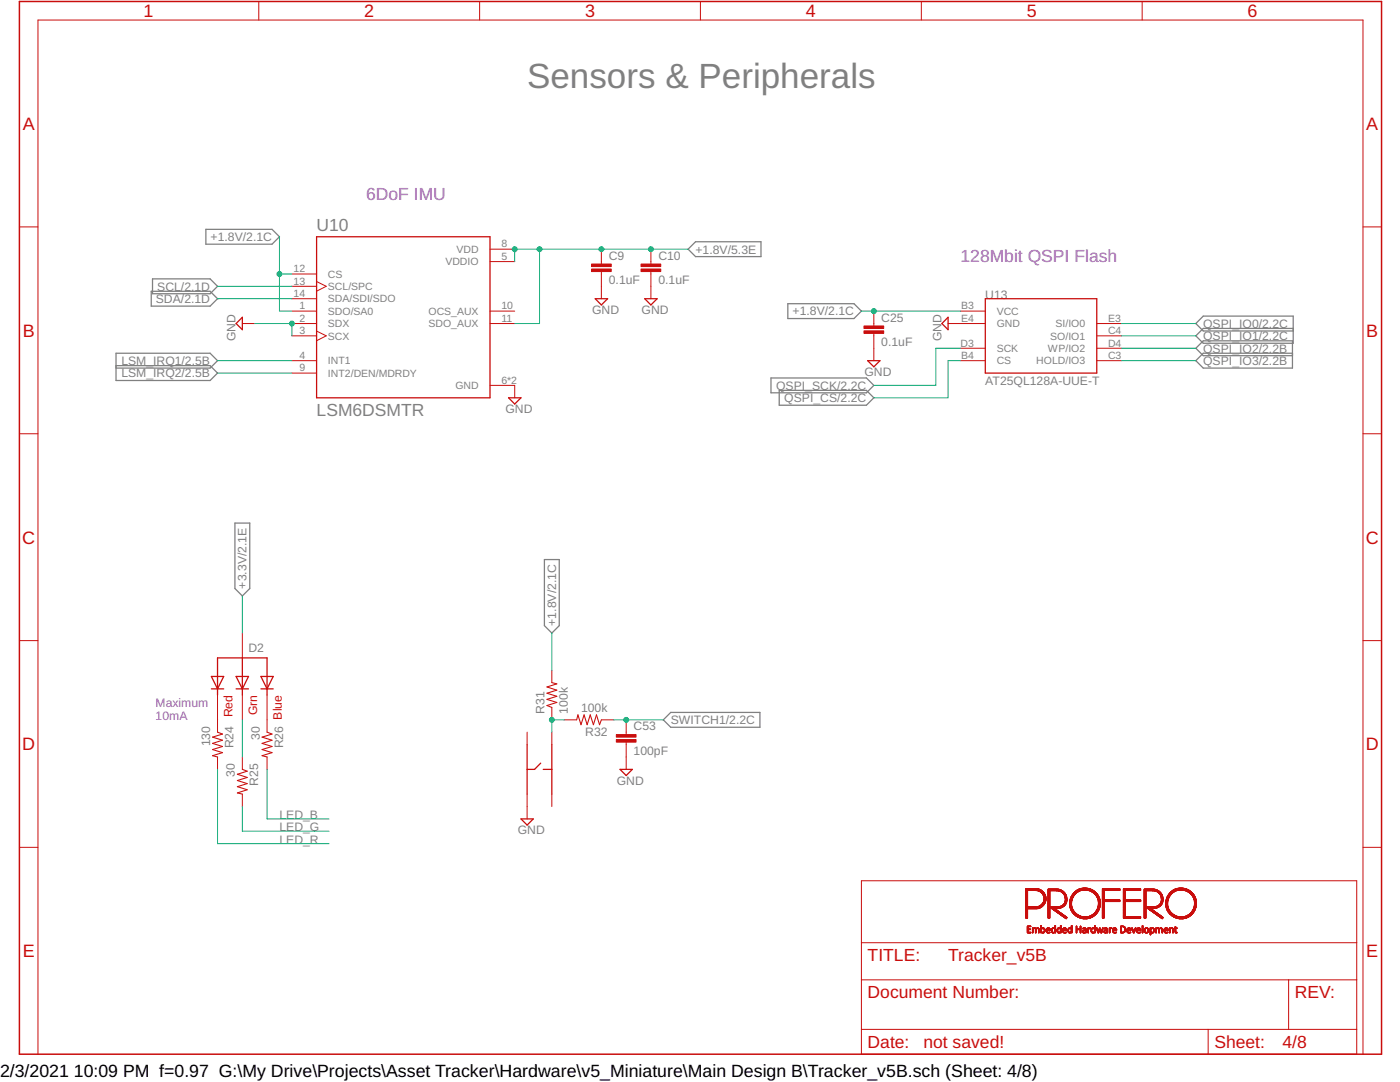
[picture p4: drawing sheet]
<svg xmlns="http://www.w3.org/2000/svg" width="279mm" height="216mm" viewBox="0 0 279 216" stroke-linecap="round" stroke-linejoin="round" font-family="sans-serif">
<defs><g id="words">
<text font-size="7" fill="#808080" x="105.2" y="17.6">Sensors &amp; Peripherals</text>
<g font-size="3.6" fill="#c90d0c">
<text x="28.6" y="3.4">1</text>
<text x="72.7" y="3.4">2</text>
<text x="116.8" y="3.4">3</text>
<text x="160.8" y="3.4">4</text>
<text x="204.9" y="3.4">5</text>
<text x="249" y="3.4">6</text>
<text x="4.5" y="25.9">A</text>
<text x="272.7" y="25.9">A</text>
<text x="4.5" y="67.2">B</text>
<text x="272.7" y="67.2">B</text>
<text x="4.4" y="108.5">C</text>
<text x="272.6" y="108.5">C</text>
<text x="4.4" y="149.7">D</text>
<text x="272.6" y="149.7">D</text>
<text x="4.5" y="191">E</text>
<text x="272.7" y="191">E</text>
</g>
<g font-size="3.5" fill="#8252c2">
<text x="73.1" y="39.8">6DoF IMU</text>
<text x="191.7" y="52.2">128Mbit QSPI Flash</text>
</g>
<g font-size="3.5" fill="#808080">
<text x="63.2" y="46">U10</text>
<text x="63.2" y="83.1">LSM6DSMTR</text>
</g>
<g font-size="3.5" fill="#c90d0c">
<text x="173.2" y="191.8">TITLE:</text>
<text x="189.2" y="191.8">Tracker_v5B</text>
<text x="173.2" y="199.2">Document Number:</text>
<text x="258.4" y="199.2">REV:</text>
<text x="173.2" y="209.1">Date:</text>
<text x="184.3" y="209.1">not saved!</text>
<text x="242.4" y="209.1">Sheet:</text>
<text x="255.9" y="209.1">4/8</text>
</g>
<g font-size="3.5">
<text x="0" y="214.9">2/3/2021</text>
<text x="14.7" y="214.9">10:09 PM f=0.97 G:\My Drive\Projects\Asset Tracker\Hardware\v5_Miniature\Main Design B\Tracker_v5B.sch (Sheet: 4/8)</text>
</g>
<g font-size="2.4" fill="#808080">
<text x="42" y="48.1">+1.8V/2.1C</text>
<text x="121.5" y="51.8">C9</text>
<text x="131.4" y="51.8">C10</text>
<text x="138.8" y="50.6">+1.8V/5.3E</text>
<text x="31.4" y="58">SCL/2.1D</text>
<text x="121.5" y="56.8">0.1uF</text>
<text x="131.4" y="56.8">0.1uF</text>
<text x="196.6" y="59.6">U13</text>
<text x="31.1" y="60.5">SDA/2.1D</text>
<text x="118.2" y="62.7">GND</text>
<text x="128.1" y="62.7">GND</text>
<text x="158.2" y="63">+1.8V/2.1C</text>
<text x="175.9" y="64.2">C25</text>
<text x="240.1" y="65.4">QSPI_IO0/2.2C</text>
<text x="47" y="68.1" transform="rotate(-90 47 68.1)">GND</text>
<text x="175.9" y="69.1">0.1uF</text>
<text x="187.9" y="68.1" transform="rotate(-90 187.9 68.1)">GND</text>
<text x="240.1" y="67.9">QSPI_IO1/2.2C</text>
<text x="240.1" y="70.4">QSPI_IO2/2.2B</text>
<text x="24.2" y="72.8">LSM_IRQ1/2.5B</text>
<text x="24.2" y="75.3">LSM_IRQ2/2.5B</text>
<text x="154.9" y="77.8">QSPI_SCK/2.2C</text>
<text x="172.5" y="75.1">GND</text>
<text x="196.6" y="76.9">AT25QL128A-UUE-T</text>
<text x="240.1" y="72.8">QSPI_IO3/2.2B</text>
<text x="100.9" y="82.5">GND</text>
<text x="156.5" y="80.2">QSPI_CS/2.2C</text>
<text x="49.2" y="117.4" transform="rotate(-90 49.2 117.4)">+3.3V/2.1E</text>
<text x="111" y="124.8" transform="rotate(-90 111 124.8)">+1.8V/2.1C</text>
<text x="49.6" y="130">D2</text>
<text x="108.7" y="142.4" transform="rotate(-90 108.7 142.4)">R31</text>
<text x="113.4" y="142.4" transform="rotate(-90 113.4 142.4)">100k</text>
<text x="116" y="142.2">100k</text>
<text x="41.9" y="148.9" transform="rotate(-90 41.9 148.9)">130</text>
<text x="46.6" y="149.3" transform="rotate(-90 46.6 149.3)">R24</text>
<text x="51.8" y="147.6" transform="rotate(-90 51.8 147.6)">30</text>
<text x="56.5" y="149.3" transform="rotate(-90 56.5 149.3)">R26 Blue</text>
<text x="116.8" y="146.8">R32</text>
<text x="126.4" y="145.7">C53</text>
<text x="133.9" y="144.5">SWITCH1/2.2C</text>
<text x="46.9" y="155" transform="rotate(-90 46.9 155)">30</text>
<text x="126.4" y="150.7">100pF</text>
<text x="51.6" y="156.7" transform="rotate(-90 51.6 156.7)">R25</text>
<text x="123.1" y="156.6">GND</text>
<text x="55.8" y="165.9">LED_G</text>
<text x="55.8" y="163.4">LED_B</text>
<text x="103.3" y="166.5">GND</text>
<text x="55.8" y="168.3">LED_R</text>
</g>
<g font-size="2.4" fill="#8252c2">
<text x="31.1" y="141">Maximum</text>
<text x="31.1" y="143.6">10mA</text>
</g>
<g font-size="2.4" fill="#c90d0c">
<text x="46.4" y="143.2" transform="rotate(-90 46.4 143.2)">Red</text>
<text x="51.3" y="142.7" transform="rotate(-90 51.3 142.7)">Grn</text>
</g>
<g font-size="2.1" fill="#808080">
<text x="88.9" y="52.9">VDDIO</text>
<text x="91.1" y="50.5">VDD</text>
<text x="100.1" y="49.4">8</text>
<text x="100.1" y="51.8">5</text>
<text x="58.6" y="56.8">13</text>
<text x="58.6" y="59.3">14</text>
<text x="58.6" y="54.3">12</text>
<text x="65.5" y="57.9">SCL/SPC</text>
<text x="65.5" y="55.4">CS</text>
<text x="59.7" y="64.2">2</text>
<text x="59.7" y="61.7">1</text>
<text x="65.5" y="65.3">SDX</text>
<text x="65.5" y="62.8">SDO/SA0</text>
<text x="65.5" y="60.4">SDA/SDI/SDO</text>
<text x="85.5" y="62.8">OCS_AUX</text>
<text x="85.5" y="65.3">SDO_AUX</text>
<text x="100.1" y="61.7">10</text>
<text x="100.1" y="64.2">11</text>
<text x="191.8" y="61.7">B3</text>
<text x="191.8" y="64.2">E4</text>
<text x="198.9" y="62.8">VCC</text>
<text x="198.9" y="65.3">GND</text>
<text x="210.6" y="65.3">SI/IO0</text>
<text x="221.1" y="64.2">E3</text>
<text x="59.7" y="66.7">3</text>
<text x="59.7" y="71.6">4</text>
<text x="65.5" y="67.8">SCX</text>
<text x="191.7" y="69.1">D3</text>
<text x="191.8" y="71.6">B4</text>
<text x="198.9" y="70.2">SCK</text>
<text x="209.1" y="70.2">WP/IO2</text>
<text x="209.6" y="67.8">SO/IO1</text>
<text x="221.1" y="71.6">C3</text>
<text x="221.1" y="69.1">D4</text>
<text x="221.1" y="66.7">C4</text>
<text x="59.7" y="74.1">9</text>
<text x="65.5" y="72.7">INT1</text>
<text x="65.5" y="75.2">INT2/DEN/MDRDY</text>
<text x="90.9" y="77.6">GND</text>
<text x="100.1" y="76.6">6*2</text>
<text x="198.9" y="72.7">CS</text>
<text x="206.8" y="72.7">HOLD/IO3</text>
</g>
</g></defs>
<g fill="none" stroke="#808080" stroke-width=".25">
<path d="M30.2 58.1h11.7l1.5 1.5-1.5 1.5h-11.7zM30.4 55.6h11.5l1.5 1.5-1.5 1.5h-11.5zM41.1 45.8h13.2l1.5 1.4-1.5 1.5h-13.2zM137.3 49.7l1.5-1.5h13.1v3h-13.1zM23.2 73h18.7l1.5 1.4-1.5 1.5h-18.7v-5.4h18.7l1.5 1.5-1.5 1.4h-18.7M153.9 75.4h19l1.5 1.5-1.5 1.5h-19zM155.5 77.9h17.4l1.5 1.5-1.5 1.5h-17.4zM157.2 60.6h13.2l1.5 1.5-1.5 1.5h-13.2zM257.9 70.5h-17.8l-1.4 1.5 1.4 1.4h17.8v-5.4h-17.8l-1.4 1.5 1.4 1.5h17.8M258.1 65.5h-18l-1.4 1.5 1.4 1.5h18v-5.4h-18l-1.4 1.5 1.4 1.4h18M46.9 104.4h2.9v13l-1.4 1.5-1.5-1.5zM108.6 111.7h3v13.1l-1.5 1.5-1.5-1.5z"/>
<path d="M133.9 142.2h17.8v2.9h-17.8l-1.5-1.5z"/>
</g>
<path d="M3.9 .3h271.8v210.1h-271.8z" fill="none" stroke="#c90d0c" stroke-width=".3"/>
<g fill="none" stroke="#c90d0c" stroke-width=".2">
<path d="M51.6 .3v3.7M95.7 .3v3.7M139.8 .3v3.7M183.9 .3v3.7M227.9 .3v3.7M3.9 45.3h3.7M58.3 57.1h4.9M58.3 59.6h4.9M58.3 54.7h4.9M63.2 56.2l1.9 .9-1.9 1M97.8 49.7h4.9M97.8 52.2h4.9"/>
<path d="M120 49.7v3M120 54.2v5.4M129.9 49.7v3M129.9 54.2v5.4M272 45.3h3.7M48.4 64.6h2.4M58.3 64.6h4.9M58.3 67h4.9M58.3 62.1h4.9M58.3 72h4.9M58.3 74.4h4.9M63.2 66.1l1.9 .9-1.9 1"/>
<path d="M97.8 64.6h4.9M97.8 62.1h4.9M97.8 76.9h4.9v2.5M174.4 62.1v2.9M174.4 66.5v5.5M189.2 64.6h7.4M191.7 62.1h4.9M191.7 72h4.9M191.7 69.5h4.9M218.9 64.6h4.9M218.9 67h4.9M218.9 72h4.9"/>
<path d="M218.9 69.5h4.9M3.9 86.6h3.7M272 86.6h3.7M3.9 127.8h3.7M43.4 138.7v7.4M48.4 126.3v5M48.4 138.7v4.9M53.3 138.7v7.4M110.1 133.8v2.4M272 127.8h3.7M43.4 151v2.5M48.4 151v2.5"/>
<path d="M48.4 158.5v2.4M53.3 151v2.5M105.2 146.1v2.5M105.2 158.5v4.9M110.1 141.2v2.4M110.1 146.1v2.5M110.1 158.5v2.4M112.6 143.6h2.5M120 143.6h2.5M125 143.6v3M125 148.1v5.4M3.9 169.1h3.7"/>
<path d="M171.9 175.7h98.9v34.7h-98.9zM272 169.1h3.7M171.9 195.5h98.9M171.9 188.1h98.9M257.2 195.5v9.9M7.6 210.4v-206.4h264.4v206.4M171.9 205.4h98.9M241.1 205.4v5"/>
</g>
<g fill="#c90d0c" stroke="#c90d0c" stroke-width=".2">
<path d="M229.5 186.4l.2 .1z"/>
<path d="M229.5 186.3l.2 .1z"/>
<path d="M229.5 186.2l.2 .1z"/>
<path d="M205.1 186.1l.6 .1z"/>
<path d="M206 186.1l.2 .1z"/>
<path d="M206.6 186.1l.2 .1z"/>
<path d="M207.3 186.1l.1 .1z"/>
<path d="M207.7 186.1l.1 .1z"/>
<path d="M208 186.1l.3 .1z"/>
<path d="M209 186.1l.4 .1z"/>
<path d="M210 186.1l.4 .1z"/>
<path d="M210.5 186.1l.2 .1z"/>
<path d="M211.2 186.1l.2 .1z"/>
<path d="M212.3 186.1l.4 .1z"/>
<path d="M213.4 186.1l.2 .1z"/>
<path d="M214.8 186.1l.1 .1z"/>
<path d="M215.6 186.1l.1 .1z"/>
<path d="M216.2 186.1l.3 .1z"/>
<path d="M217.1 186.1l.1 .1z"/>
<path d="M217.9 186.1l.4 .1z"/>
<path d="M218.4 186.1l.2 .1z"/>
<path d="M219.1 186.1l.2 .1z"/>
<path d="M219.7 186.1l.2 .1z"/>
<path d="M220.5 186.1l.2 .1z"/>
<path d="M220.9 186.1l.1 .1z"/>
<path d="M222.3 186.1l.4 .1z"/>
<path d="M223.7 186.1l.3 .1z"/>
<path d="M225.1 186.1l.4 .1z"/>
<path d="M226.2 186.1l.2 .1z"/>
<path d="M227.1 186.1l.4 .1z"/>
<path d="M228 186.1l.1 .1z"/>
<path d="M228.6 186.1l.4 .1z"/>
<path d="M229.5 186.1l.2 .1z"/>
<path d="M229.8 186.1l.3 .1z"/>
<path d="M230.7 186.1l.1 .1z"/>
<path d="M231.2 186.1l.2 .1z"/>
<path d="M231.9 186.1l.1 .1z"/>
<path d="M232.6 186.1l.4 .1z"/>
<path d="M233.4 186.1l.1 .1z"/>
<path d="M234.7 186.1l.2 .1z"/>
<path d="M205 186l.2 .1z"/>
<path d="M206 186l.2 .1z"/>
<path d="M206.6 186l.2 .1z"/>
<path d="M207.3 186l.1 .1z"/>
<path d="M207.7 186l.1 .1z"/>
<path d="M207.9 186l.1 .1z"/>
<path d="M208.3 186l.1 .1z"/>
<path d="M208.9 186l.2 .1z"/>
<path d="M209.4 186l.2 .1z"/>
<path d="M210 186l.1 .1z"/>
<path d="M210.3 186l.2 .1z"/>
<path d="M210.5 186l.2 .1z"/>
<path d="M211 186l.2 .1z"/>
<path d="M211.5 186l.1 .1z"/>
<path d="M212.2 186l.1 .1z"/>
<path d="M212.7 186l.1 .1z"/>
<path d="M213.2 186l.2 .1z"/>
<path d="M213.7 186l.1 .1z"/>
<path d="M214.8 186l.1 .1z"/>
<path d="M215.6 186l.1 .1z"/>
<path d="M216.1 186l.1 .1z"/>
<path d="M216.5 186l.2 .1z"/>
<path d="M217.1 186l.1 .1z"/>
<path d="M217.8 186l.2 .1z"/>
<path d="M218.2 186l.2 .1z"/>
<path d="M218.4 186l.2 .1z"/>
<path d="M219.1 186l.2 .1z"/>
<path d="M219.7 186l.2 .1z"/>
<path d="M220.4 186l.1 .1z"/>
<path d="M220.8 186l.2 .1z"/>
<path d="M221.4 186l.1 .1z"/>
<path d="M222.1 186l.2 .1z"/>
<path d="M222.7 186l.1 .1z"/>
<path d="M223.6 186l.2 .1z"/>
<path d="M224.1 186l.3 .1z"/>
<path d="M225 186l.2 .1z"/>
<path d="M225.5 186l.2 .1z"/>
<path d="M226.2 186l.2 .1z"/>
<path d="M226.9 186l.3 .1z"/>
<path d="M227.5 186l.1 .1z"/>
<path d="M228 186l.1 .1z"/>
<path d="M228.5 186l.1 .1z"/>
<path d="M229 186l.2 .1z"/>
<path d="M229.5 186l.2 .1z"/>
<path d="M229.7 186l.1 .1z"/>
<path d="M230.1 186l.1 .1z"/>
<path d="M230.7 186l.1 .1z"/>
<path d="M231.2 186l.2 .1z"/>
<path d="M231.9 186l.1 .1z"/>
<path d="M232.4 186l.2 .1z"/>
<path d="M232.9 186l.2 .1z"/>
<path d="M233.4 186l.1 .1z"/>
<path d="M234 186l.2 .1z"/>
<path d="M234.5 186l.2 .1z"/>
<path d="M205 185.9h.2z"/>
<path d="M206 185.9h.2z"/>
<path d="M206.6 185.9h.2z"/>
<path d="M207.3 185.9h.1z"/>
<path d="M207.7 185.9h.2z"/>
<path d="M208.4 185.9h.1z"/>
<path d="M208.8 185.9h.2z"/>
<path d="M209.9 185.9h.1z"/>
<path d="M210.5 185.9h.2z"/>
<path d="M211 185.9h.1z"/>
<path d="M211.6 185.9h.2z"/>
<path d="M212.1 185.9h.1z"/>
<path d="M213.1 185.9h.2z"/>
<path d="M213.7 185.9h.3z"/>
<path d="M214.8 185.9h.1z"/>
<path d="M215.6 185.9h.1z"/>
<path d="M216 185.9h.2z"/>
<path d="M216.6 185.9h.1z"/>
<path d="M217.1 185.9h.1z"/>
<path d="M217.8 185.9h.1z"/>
<path d="M218.4 185.9h.2z"/>
<path d="M219 185.9h.2z"/>
<path d="M219.6 185.9h.2z"/>
<path d="M220.3 185.9h.2z"/>
<path d="M220.9 185.9h.1z"/>
<path d="M221.4 185.9h.1z"/>
<path d="M222.1 185.9h.1z"/>
<path d="M223.6 185.9h.2z"/>
<path d="M224.3 185.9h.2z"/>
<path d="M224.9 185.9h.2z"/>
<path d="M226.1 185.9h.2z"/>
<path d="M226.3 185.9h.1z"/>
<path d="M226.9 185.9h.1z"/>
<path d="M228 185.9h.1z"/>
<path d="M228.4 185.9h.2z"/>
<path d="M229.1 185.9h.1z"/>
<path d="M229.5 185.9h.2z"/>
<path d="M230.1 185.9h.2z"/>
<path d="M230.7 185.9h.1z"/>
<path d="M231.2 185.9h.2z"/>
<path d="M231.9 185.9h.1z"/>
<path d="M232.3 185.9h.2z"/>
<path d="M233.4 185.9h.1z"/>
<path d="M234 185.9h.2z"/>
<path d="M234.5 185.9h.2z"/>
<path d="M205 185.8l.2 .1z"/>
<path d="M206 185.8l.2 .1z"/>
<path d="M206.6 185.8l.2 .1z"/>
<path d="M207.3 185.8l.1 .1z"/>
<path d="M207.7 185.8l.1 .1z"/>
<path d="M208.4 185.8l.1 .1z"/>
<path d="M208.8 185.8l.1 .1z"/>
<path d="M209.8 185.8l.2 .1z"/>
<path d="M210.5 185.8l.2 .1z"/>
<path d="M211 185.8l.1 .1z"/>
<path d="M211.6 185.8l.2 .1z"/>
<path d="M212.1 185.8l.1 .1z"/>
<path d="M213.1 185.8l.2 .1z"/>
<path d="M213.8 185.8l.2 .1z"/>
<path d="M214.8 185.8l.1 .1z"/>
<path d="M215.6 185.8l.1 .1z"/>
<path d="M216 185.8l.2 .1z"/>
<path d="M216.6 185.8l.1 .1z"/>
<path d="M217.1 185.8l.1 .1z"/>
<path d="M217.7 185.8l.2 .1z"/>
<path d="M218.4 185.8l.2 .1z"/>
<path d="M219 185.8l.2 .1z"/>
<path d="M219.2 185.8l.2 .1z"/>
<path d="M219.6 185.8l.2 .1z"/>
<path d="M219.8 185.8l.1 .1z"/>
<path d="M220.3 185.8l.2 .1z"/>
<path d="M220.9 185.8l.1 .1z"/>
<path d="M221.4 185.8l.1 .1z"/>
<path d="M222 185.8l.2 .1z"/>
<path d="M223.6 185.8l.2 .1z"/>
<path d="M224.4 185.8l.2 .1z"/>
<path d="M224.9 185.8l.1 .1z"/>
<path d="M226.1 185.8l.1 .1z"/>
<path d="M226.4 185.8l.1 .1z"/>
<path d="M226.8 185.8l.2 .1z"/>
<path d="M228 185.8l.1 .1z"/>
<path d="M228.4 185.8l.1 .1z"/>
<path d="M229.1 185.8l.1 .1z"/>
<path d="M229.5 185.8l.2 .1z"/>
<path d="M230.2 185.8l.1 .1z"/>
<path d="M230.7 185.8l.1 .1z"/>
<path d="M231.2 185.8l.2 .1z"/>
<path d="M231.9 185.8l.1 .1z"/>
<path d="M232.3 185.8l.2 .1z"/>
<path d="M233.4 185.8l.1 .1z"/>
<path d="M234 185.8l.2 .1z"/>
<path d="M234.5 185.8l.1 .1z"/>
<path d="M205 185.7l.2 .1z"/>
<path d="M206 185.7l.2 .1z"/>
<path d="M206.6 185.7l.2 .1z"/>
<path d="M207.3 185.7l.1 .1z"/>
<path d="M207.7 185.7l.1 .1z"/>
<path d="M208.4 185.7l.1 .1z"/>
<path d="M208.7 185.7l.2 .1z"/>
<path d="M209.8 185.7l.2 .1z"/>
<path d="M210.5 185.7l.2 .1z"/>
<path d="M210.9 185.7l.2 .1z"/>
<path d="M211.6 185.7l.2 .1z"/>
<path d="M212.1 185.7l.1 .1z"/>
<path d="M213.1 185.7l.2 .1z"/>
<path d="M213.8 185.7l.2 .1z"/>
<path d="M214.8 185.7l.1 .1z"/>
<path d="M215.6 185.7l.1 .1z"/>
<path d="M216.1 185.7l.1 .1z"/>
<path d="M216.6 185.7l.1 .1z"/>
<path d="M217.1 185.7l.1 .1z"/>
<path d="M217.7 185.7l.2 .1z"/>
<path d="M218.4 185.7l.2 .1z"/>
<path d="M219 185.7l.1 .1z"/>
<path d="M219.3 185.7l.1 .1z"/>
<path d="M219.6 185.7l.1 .1z"/>
<path d="M219.9 185.7l.1 .1z"/>
<path d="M220.3 185.7l.2 .1z"/>
<path d="M220.9 185.7l.1 .1z"/>
<path d="M221.4 185.7l.1 .1z"/>
<path d="M222 185.7l.2 .1z"/>
<path d="M223.6 185.7l.2 .1z"/>
<path d="M224.5 185.7l.1 .1z"/>
<path d="M224.9 185.7l.1 .1z"/>
<path d="M226.1 185.7l.1 .1z"/>
<path d="M226.4 185.7l.1 .1z"/>
<path d="M226.8 185.7l.2 .1z"/>
<path d="M228 185.7l.1 .1z"/>
<path d="M228.4 185.7l.1 .1z"/>
<path d="M229.1 185.7l.1 .1z"/>
<path d="M229.5 185.7l.2 .1z"/>
<path d="M230.2 185.7l.2 .1z"/>
<path d="M230.7 185.7l.1 .1z"/>
<path d="M231.2 185.7l.2 .1z"/>
<path d="M231.9 185.7l.1 .1z"/>
<path d="M232.3 185.7l.1 .1z"/>
<path d="M233.4 185.7l.1 .1z"/>
<path d="M234 185.7l.2 .1z"/>
<path d="M234.5 185.7l.1 .1z"/>
<path d="M205 185.6l.2 .1z"/>
<path d="M206 185.6l.2 .1z"/>
<path d="M206.6 185.6l.2 .1z"/>
<path d="M207.3 185.6l.1 .1z"/>
<path d="M207.7 185.6l.1 .1z"/>
<path d="M208.4 185.6l.1 .1z"/>
<path d="M208.8 185.6l.8 .1z"/>
<path d="M209.8 185.6l.2 .1z"/>
<path d="M210.5 185.6l.2 .1z"/>
<path d="M210.9 185.6l.2 .1z"/>
<path d="M211.6 185.6l.2 .1z"/>
<path d="M212.1 185.6l.8 .1z"/>
<path d="M213.1 185.6l.1 .1z"/>
<path d="M213.8 185.6l.2 .1z"/>
<path d="M214.8 185.6l.1 .1z"/>
<path d="M215.6 185.6l.1 .1z"/>
<path d="M216.2 185.6l.5 .1z"/>
<path d="M217.1 185.6l.1 .1z"/>
<path d="M217.7 185.6l.2 .1z"/>
<path d="M218.4 185.6l.2 .1z"/>
<path d="M218.9 185.6l.2 .1z"/>
<path d="M219.3 185.6l.1 .1z"/>
<path d="M219.9 185.6l.1 .1z"/>
<path d="M220.5 185.6l.5 .1z"/>
<path d="M221.4 185.6l.1 .1z"/>
<path d="M222.1 185.6l.8 .1z"/>
<path d="M223.6 185.6l.2 .1z"/>
<path d="M224.5 185.6l.2 .1z"/>
<path d="M224.9 185.6l.8 .1z"/>
<path d="M226 185.6l.2 .1z"/>
<path d="M226.4 185.6l.1 .1z"/>
<path d="M226.8 185.6l.8 .1z"/>
<path d="M228 185.6l.1 .1z"/>
<path d="M228.4 185.6l.1 .1z"/>
<path d="M229.1 185.6l.2 .1z"/>
<path d="M229.5 185.6l.2 .1z"/>
<path d="M230.3 185.6l.1 .1z"/>
<path d="M230.7 185.6l.1 .1z"/>
<path d="M231.2 185.6l.2 .1z"/>
<path d="M231.9 185.6l.1 .1z"/>
<path d="M232.3 185.6l.8 .1z"/>
<path d="M233.4 185.6l.1 .1z"/>
<path d="M234 185.6l.2 .1z"/>
<path d="M234.5 185.6l.1 .1z"/>
<path d="M205 185.5l.2 .1z"/>
<path d="M206 185.5l.2 .1z"/>
<path d="M206.6 185.5l.2 .1z"/>
<path d="M207.3 185.5l.1 .1z"/>
<path d="M207.7 185.5l.1 .1z"/>
<path d="M208.4 185.5l.1 .1z"/>
<path d="M208.7 185.5l.2 .1z"/>
<path d="M209.5 185.5l.1 .1z"/>
<path d="M209.8 185.5l.2 .1z"/>
<path d="M210.5 185.5l.2 .1z"/>
<path d="M210.9 185.5l.2 .1z"/>
<path d="M211.6 185.5l.2 .1z"/>
<path d="M212.1 185.5l.1 .1z"/>
<path d="M212.7 185.5l.2 .1z"/>
<path d="M213.1 185.5l.2 .1z"/>
<path d="M213.8 185.5l.2 .1z"/>
<path d="M214.8 185.5l.1 .1z"/>
<path d="M215.6 185.5l.1 .1z"/>
<path d="M216.6 185.5l.1 .1z"/>
<path d="M217.1 185.5l.1 .1z"/>
<path d="M217.7 185.5l.2 .1z"/>
<path d="M218.4 185.5l.2 .1z"/>
<path d="M218.9 185.5l.2 .1z"/>
<path d="M219.5 185.5l.1 .1z"/>
<path d="M219.9 185.5l.1 .1z"/>
<path d="M220.9 185.5l.1 .1z"/>
<path d="M221.4 185.5l.1 .1z"/>
<path d="M222 185.5l.2 .1z"/>
<path d="M222.7 185.5l.2 .1z"/>
<path d="M223.6 185.5l.2 .1z"/>
<path d="M224.5 185.5l.1 .1z"/>
<path d="M224.9 185.5l.1 .1z"/>
<path d="M225.6 185.5l.1 .1z"/>
<path d="M226 185.5l.1 .1z"/>
<path d="M226.4 185.5l.2 .1z"/>
<path d="M226.8 185.5l.2 .1z"/>
<path d="M227.5 185.5l.2 .1z"/>
<path d="M228 185.5l.1 .1z"/>
<path d="M228.4 185.5l.1 .1z"/>
<path d="M229.1 185.5l.1 .1z"/>
<path d="M229.5 185.5l.2 .1z"/>
<path d="M230.2 185.5l.2 .1z"/>
<path d="M230.7 185.5l.1 .1z"/>
<path d="M231.2 185.5l.2 .1z"/>
<path d="M231.9 185.5l.1 .1z"/>
<path d="M232.3 185.5l.1 .1z"/>
<path d="M233 185.5l.2 .1z"/>
<path d="M233.4 185.5l.1 .1z"/>
<path d="M234 185.5l.2 .1z"/>
<path d="M234.5 185.5l.1 .1z"/>
<path d="M205 185.4l.7 .1z"/>
<path d="M206 185.4l.2 .1z"/>
<path d="M206.6 185.4l.2 .1z"/>
<path d="M207.2 185.4l.2 .1z"/>
<path d="M207.7 185.4l.1 .1z"/>
<path d="M208.4 185.4l.1 .1z"/>
<path d="M208.8 185.4l.1 .1z"/>
<path d="M209.4 185.4l.2 .1z"/>
<path d="M209.8 185.4l.2 .1z"/>
<path d="M210.5 185.4l.2 .1z"/>
<path d="M211 185.4l.1 .1z"/>
<path d="M211.6 185.4l.2 .1z"/>
<path d="M212 185.4l.2 .1z"/>
<path d="M212.7 185.4l.2 .1z"/>
<path d="M213.1 185.4l.2 .1z"/>
<path d="M213.8 185.4l.2 .1z"/>
<path d="M214.8 185.4l.9 .1z"/>
<path d="M216.6 185.4l.1 .1z"/>
<path d="M217.1 185.4l.2 .1z"/>
<path d="M217.7 185.4l.2 .1z"/>
<path d="M218.4 185.4l.2 .1z"/>
<path d="M218.9 185.4l.1 .1z"/>
<path d="M219.3 185.4l.2 .1z"/>
<path d="M219.5 185.4l.1 .1z"/>
<path d="M220 185.4l.1 .1z"/>
<path d="M220.9 185.4l.1 .1z"/>
<path d="M221.4 185.4l.2 .1z"/>
<path d="M222 185.4l.2 .1z"/>
<path d="M222.7 185.4l.2 .1z"/>
<path d="M223.6 185.4l.2 .1z"/>
<path d="M224.5 185.4l.1 .1z"/>
<path d="M224.9 185.4l.1 .1z"/>
<path d="M225.6 185.4l.1 .1z"/>
<path d="M226 185.4l.1 .1z"/>
<path d="M226.5 185.4l.1 .1z"/>
<path d="M226.8 185.4l.2 .1z"/>
<path d="M227.5 185.4l.2 .1z"/>
<path d="M228 185.4l.1 .1z"/>
<path d="M228.4 185.4l.1 .1z"/>
<path d="M229.1 185.4l.2 .1z"/>
<path d="M229.5 185.4l.2 .1z"/>
<path d="M230.2 185.4l.1 .1z"/>
<path d="M230.7 185.4l.1 .1z"/>
<path d="M231.2 185.4l.2 .1z"/>
<path d="M231.9 185.4l.1 .1z"/>
<path d="M232.3 185.4l.2 .1z"/>
<path d="M233 185.4l.1 .1z"/>
<path d="M233.4 185.4l.2 .1z"/>
<path d="M234 185.4l.1 .1z"/>
<path d="M234.5 185.4l.1 .1z"/>
<path d="M205 185.3l.2 .1z"/>
<path d="M206 185.3l.2 .1z"/>
<path d="M206.6 185.3l.3 .1z"/>
<path d="M207.2 185.3l.1 .1z"/>
<path d="M207.7 185.3l.2 .1z"/>
<path d="M208.4 185.3l.1 .1z"/>
<path d="M208.9 185.3l.1 .1z"/>
<path d="M209.4 185.3l.2 .1z"/>
<path d="M209.9 185.3l.2 .1z"/>
<path d="M210.4 185.3l.3 .1z"/>
<path d="M211 185.3l.2 .1z"/>
<path d="M211.6 185.3l.2 .1z"/>
<path d="M212.1 185.3l.2 .1z"/>
<path d="M212.7 185.3l.1 .1z"/>
<path d="M213.2 185.3l.1 .1z"/>
<path d="M213.7 185.3l.2 .1z"/>
<path d="M214.8 185.3l.1 .1z"/>
<path d="M215.6 185.3l.1 .1z"/>
<path d="M216.6 185.3l.1 .1z"/>
<path d="M217.1 185.3l.2 .1z"/>
<path d="M217.8 185.3l.2 .1z"/>
<path d="M218.4 185.3l.2 .1z"/>
<path d="M218.8 185.3l.2 .1z"/>
<path d="M219.4 185.3l.2 .1z"/>
<path d="M220 185.3l.1 .1z"/>
<path d="M220.9 185.3l.1 .1z"/>
<path d="M221.4 185.3l.2 .1z"/>
<path d="M222.1 185.3l.2 .1z"/>
<path d="M222.7 185.3l.1 .1z"/>
<path d="M223.6 185.3l.2 .1z"/>
<path d="M224.5 185.3l.1 .1z"/>
<path d="M225 185.3l.1 .1z"/>
<path d="M225.5 185.3l.2 .1z"/>
<path d="M225.9 185.3l.1 .1z"/>
<path d="M226.5 185.3l.2 .1z"/>
<path d="M226.9 185.3l.2 .1z"/>
<path d="M227.5 185.3l.1 .1z"/>
<path d="M228 185.3l.1 .1z"/>
<path d="M228.4 185.3l.2 .1z"/>
<path d="M229 185.3l.2 .1z"/>
<path d="M229.5 185.3l.3 .1z"/>
<path d="M230.1 185.3l.2 .1z"/>
<path d="M230.7 185.3l.2 .1z"/>
<path d="M231.2 185.3l.3 .1z"/>
<path d="M231.8 185.3l.2 .1z"/>
<path d="M232.4 185.3l.1 .1z"/>
<path d="M232.9 185.3l.2 .1z"/>
<path d="M233.4 185.3l.2 .1z"/>
<path d="M234 185.3l.1 .1z"/>
<path d="M234.5 185.3l.1 .1z"/>
<path d="M205 185.2l.2 .1z"/>
<path d="M206 185.2l.2 .1z"/>
<path d="M206.2 185.2l.2 .1z"/>
<path d="M206.5 185.2l.2 .1z"/>
<path d="M206.8 185.2l.2 .1z"/>
<path d="M207.1 185.2l.2 .1z"/>
<path d="M207.7 185.2l.1 .1z"/>
<path d="M207.9 185.2l.2 .1z"/>
<path d="M208.2 185.2l.2 .1z"/>
<path d="M208.9 185.2l.3 .1z"/>
<path d="M209.3 185.2l.2 .1z"/>
<path d="M210 185.2l.2 .1z"/>
<path d="M210.3 185.2l.2 .1z"/>
<path d="M210.5 185.2l.2 .1z"/>
<path d="M211.1 185.2l.2 .1z"/>
<path d="M211.4 185.2l.2 .1z"/>
<path d="M211.6 185.2l.2 .1z"/>
<path d="M212.2 185.2l.2 .1z"/>
<path d="M212.6 185.2l.2 .1z"/>
<path d="M213.3 185.2l.2 .1z"/>
<path d="M213.6 185.2l.2 .1z"/>
<path d="M213.8 185.2l.2 .1z"/>
<path d="M214.8 185.2l.1 .1z"/>
<path d="M215.6 185.2l.1 .1z"/>
<path d="M216.1 185.2l.2 .1z"/>
<path d="M216.5 185.2l.2 .1z"/>
<path d="M217.1 185.2l.1 .1z"/>
<path d="M217.3 185.2l.3 .1z"/>
<path d="M217.9 185.2l.2 .1z"/>
<path d="M218.2 185.2l.2 .1z"/>
<path d="M218.4 185.2l.2 .1z"/>
<path d="M218.8 185.2l.2 .1z"/>
<path d="M219.4 185.2l.2 .1z"/>
<path d="M220 185.2l.2 .1z"/>
<path d="M220.4 185.2l.2 .1z"/>
<path d="M220.7 185.2l.2 .1z"/>
<path d="M221.6 185.2l.3 .1z"/>
<path d="M222.2 185.2l.2 .1z"/>
<path d="M222.5 185.2l.3 .1z"/>
<path d="M223.6 185.2l.2 .1z"/>
<path d="M224.5 185.2l.1 .1z"/>
<path d="M225 185.2l.3 .1z"/>
<path d="M225.4 185.2l.2 .1z"/>
<path d="M225.8 185.2l.2 .1z"/>
<path d="M226.5 185.2l.2 .1z"/>
<path d="M227 185.2l.2 .1z"/>
<path d="M227.3 185.2l.3 .1z"/>
<path d="M228 185.2l.1 .1z"/>
<path d="M228.5 185.2l.2 .1z"/>
<path d="M228.9 185.2l.2 .1z"/>
<path d="M229.8 185.2l.1 .1z"/>
<path d="M230 185.2l.2 .1z"/>
<path d="M230.7 185.2l.1 .1z"/>
<path d="M230.8 185.2l.2 .1z"/>
<path d="M231.1 185.2l.2 .1z"/>
<path d="M231.4 185.2l.2 .1z"/>
<path d="M231.7 185.2l.2 .1z"/>
<path d="M232.4 185.2l.3 .1z"/>
<path d="M232.8 185.2l.2 .1z"/>
<path d="M233.6 185.2l.2 .1z"/>
<path d="M233.9 185.2l.2 .1z"/>
<path d="M234.4 185.2l.5 .1z"/>
<path d="M205 185.1l.2 .1z"/>
<path d="M207.7 185.1l.1 .1z"/>
<path d="M210.5 185.1l.2 .1z"/>
<path d="M211.6 185.1l.2 .1z"/>
<path d="M213.8 185.1l.2 .1z"/>
<path d="M214.8 185.1l.1 .1z"/>
<path d="M215.6 185.1l.1 .1z"/>
<path d="M218.4 185.1l.2 .1z"/>
<path d="M223.6 185.1l.2 .1z"/>
<path d="M224.4 185.1l.2 .1z"/>
<path d="M228 185.1l.1 .1z"/>
<path d="M234.5 185.1l.1 .1z"/>
<path d="M205 185l.2 .1z"/>
<path d="M207.7 185l.1 .1z"/>
<path d="M210.5 185l.2 .1z"/>
<path d="M211.6 185l.2 .1z"/>
<path d="M213.8 185l.2 .1z"/>
<path d="M214.8 185l.1 .1z"/>
<path d="M215.6 185l.1 .1z"/>
<path d="M218.4 185l.2 .1z"/>
<path d="M223.6 185l.2 .1z"/>
<path d="M224.4 185l.1 .1z"/>
<path d="M228 185l.1 .1z"/>
<path d="M234.5 185l.1 .1z"/>
<path d="M205 184.9l.2 .1z"/>
<path d="M207.7 184.9l.1 .1z"/>
<path d="M210.5 184.9l.2 .1z"/>
<path d="M211.6 184.9l.2 .1z"/>
<path d="M213.8 184.9l.2 .1z"/>
<path d="M214.8 184.9l.1 .1z"/>
<path d="M215.6 184.9l.1 .1z"/>
<path d="M218.4 184.9l.2 .1z"/>
<path d="M223.6 184.9l.2 .1z"/>
<path d="M224.2 184.9l.3 .1z"/>
<path d="M228 184.9l.1 .1z"/>
<path d="M234.5 184.9l.1 .1z"/>
<path d="M205 184.8l.7 .1z"/>
<path d="M207.7 184.8l.1 .1z"/>
<path d="M210.5 184.8l.2 .1z"/>
<path d="M211.6 184.8l.2 .1z"/>
<path d="M213.8 184.8l.2 .1z"/>
<path d="M214.8 184.8l.1 .1z"/>
<path d="M215.6 184.8l.1 .1z"/>
<path d="M218.4 184.8l.2 .1z"/>
<path d="M223.7 184.8l.6 .1z"/>
<path d="M228 184.8l.1 .1z"/>
<path d="M207.7 184.7l.1 .1z"/>
<path d="M210.5 184.7l.2 .1z"/>
<path d="M211.6 184.7l.2 .1z"/>
<path d="M213.8 184.7l.2 .1z"/>
<path d="M218.4 184.7l.2 .1z"/>
<path d="M228 184.7l.1 .1z"/>
<path d="M212.7 183.2l.2 .1z"/>
<path d="M215.9 183.2l1.3 .1z"/>
<path d="M231.9 183.2l.1 .1z"/>
<path d="M235.1 183.2l1.3 .1z"/>
<path d="M204.7 183.2h.4z"/>
<path d="M209.2 183.2h.3z"/>
<path d="M212.6 183.2h.3z"/>
<path d="M215.6 183.2h2z"/>
<path d="M220 183.2h.3z"/>
<path d="M224.2 183.2h3.4z"/>
<path d="M228.3 183.2h.4z"/>
<path d="M231.7 183.2h.4z"/>
<path d="M234.8 183.2h1.9z"/>
<path d="M204.7 183l.4 .1z"/>
<path d="M209.2 183l.3 .1z"/>
<path d="M212.4 183l.6 .1z"/>
<path d="M215.3 183l2.5 .1z"/>
<path d="M220 183l.3 .1z"/>
<path d="M224.2 183l3.4 .1z"/>
<path d="M228.3 183l.4 .1z"/>
<path d="M231.6 183l.6 .1z"/>
<path d="M234.5 183l2.5 .1z"/>
<path d="M204.7 182.9l.4 .1z"/>
<path d="M209.2 182.9l.3 .1z"/>
<path d="M212.3 182.9l.5 .1z"/>
<path d="M215.1 182.9l2.9 .1z"/>
<path d="M220 182.9l.3 .1z"/>
<path d="M224.2 182.9l3.4 .1z"/>
<path d="M228.3 182.9l.4 .1z"/>
<path d="M231.5 182.9l.5 .1z"/>
<path d="M234.3 182.9l2.9 .1z"/>
<path d="M204.7 182.9h.4z"/>
<path d="M209.2 182.9h.3z"/>
<path d="M212.1 182.9h.6z"/>
<path d="M214.9 182.9h1z"/>
<path d="M217.3 182.9h.9z"/>
<path d="M220 182.9h.3z"/>
<path d="M224.2 182.9h.3z"/>
<path d="M228.3 182.9h.4z"/>
<path d="M231.3 182.9h.6z"/>
<path d="M234.1 182.9h.9z"/>
<path d="M236.5 182.9h.8z"/>
<path d="M204.7 182.8h.4z"/>
<path d="M209.2 182.8h.3z"/>
<path d="M212 182.8h.6z"/>
<path d="M214.8 182.8h.7z"/>
<path d="M217.6 182.8h.7z"/>
<path d="M220 182.8h.3z"/>
<path d="M224.2 182.8h.3z"/>
<path d="M228.3 182.8h.4z"/>
<path d="M231.1 182.8h.7z"/>
<path d="M234 182.8h.7z"/>
<path d="M236.7 182.8h.8z"/>
<path d="M204.7 182.6l.4 .1z"/>
<path d="M209.2 182.6l.3 .1z"/>
<path d="M211.9 182.6l.5 .1z"/>
<path d="M214.6 182.6l.7 .1z"/>
<path d="M217.8 182.6l.7 .1z"/>
<path d="M220 182.6l.3 .1z"/>
<path d="M224.2 182.6l.3 .1z"/>
<path d="M228.3 182.6l.4 .1z"/>
<path d="M231.1 182.6l.5 .1z"/>
<path d="M233.8 182.6l.7 .1z"/>
<path d="M237 182.6l.7 .1z"/>
<path d="M204.7 182.6h.4z"/>
<path d="M209.2 182.6h.3z"/>
<path d="M211.7 182.6h.6z"/>
<path d="M214.5 182.6h.7z"/>
<path d="M217.9 182.6h.7z"/>
<path d="M220 182.6h.3z"/>
<path d="M224.2 182.6h.3z"/>
<path d="M228.3 182.6h.4z"/>
<path d="M230.9 182.6h.6z"/>
<path d="M233.7 182.6h.6z"/>
<path d="M237.1 182.6h.6z"/>
<path d="M204.7 182.5h.4z"/>
<path d="M209.2 182.5h.3z"/>
<path d="M211.6 182.5h.5z"/>
<path d="M214.4 182.5h.6z"/>
<path d="M218.1 182.5h.6z"/>
<path d="M220 182.5h.3z"/>
<path d="M224.2 182.5h.3z"/>
<path d="M228.3 182.5h.4z"/>
<path d="M230.8 182.5h.5z"/>
<path d="M233.6 182.5h.6z"/>
<path d="M237.3 182.5h.5z"/>
<path d="M204.7 182.4h.4z"/>
<path d="M209.2 182.4h.3z"/>
<path d="M211.4 182.4h.6z"/>
<path d="M214.3 182.4h.5z"/>
<path d="M218.2 182.4h.6z"/>
<path d="M220 182.4h.3z"/>
<path d="M224.2 182.4h.3z"/>
<path d="M228.3 182.4h.4z"/>
<path d="M230.6 182.4h.6z"/>
<path d="M233.5 182.4h.5z"/>
<path d="M237.4 182.4h.5z"/>
<path d="M204.7 182.3h.4z"/>
<path d="M209.2 182.3h.3z"/>
<path d="M211.3 182.3h.5z"/>
<path d="M214.2 182.3h.6z"/>
<path d="M218.4 182.3h.5z"/>
<path d="M220 182.3h.3z"/>
<path d="M224.2 182.3h.3z"/>
<path d="M228.3 182.3h.4z"/>
<path d="M230.5 182.3h.5z"/>
<path d="M233.4 182.3h.5z"/>
<path d="M237.5 182.3h.5z"/>
<path d="M204.7 182.2h.4z"/>
<path d="M209.2 182.2h.3z"/>
<path d="M211.1 182.2h.7z"/>
<path d="M214.1 182.2h.6z"/>
<path d="M218.4 182.2h.5z"/>
<path d="M220 182.2h.3z"/>
<path d="M224.2 182.2h.3z"/>
<path d="M228.3 182.2h.4z"/>
<path d="M230.3 182.2h.6z"/>
<path d="M233.3 182.2h.5z"/>
<path d="M237.6 182.2h.5z"/>
<path d="M204.7 182.1h.4z"/>
<path d="M209.2 182.1h.3z"/>
<path d="M211 182.1h.6z"/>
<path d="M214.1 182.1h.5z"/>
<path d="M218.5 182.1h.5z"/>
<path d="M220 182.1h.3z"/>
<path d="M224.2 182.1h.3z"/>
<path d="M228.3 182.1h.4z"/>
<path d="M230.2 182.1h.6z"/>
<path d="M233.2 182.1h.5z"/>
<path d="M237.7 182.1h.5z"/>
<path d="M204.7 182h.4z"/>
<path d="M209.2 182h.3z"/>
<path d="M210.9 182h.5z"/>
<path d="M214 182h.5z"/>
<path d="M218.6 182h.5z"/>
<path d="M220 182h.3z"/>
<path d="M224.2 182h.3z"/>
<path d="M228.3 182h.4z"/>
<path d="M230.1 182h.5z"/>
<path d="M233.2 182h.4z"/>
<path d="M237.8 182h.4z"/>
<path d="M204.7 181.9h.4z"/>
<path d="M209.2 181.9h.3z"/>
<path d="M210.7 181.9h.6z"/>
<path d="M213.9 181.9h.5z"/>
<path d="M218.7 181.9h.5z"/>
<path d="M220 181.9h.3z"/>
<path d="M224.2 181.9h.3z"/>
<path d="M228.3 181.9h.4z"/>
<path d="M229.9 181.9h.6z"/>
<path d="M233.1 181.9h.4z"/>
<path d="M237.9 181.9h.4z"/>
<path d="M204.7 181.8h.4z"/>
<path d="M209.2 181.8h.3z"/>
<path d="M210.6 181.8h.6z"/>
<path d="M213.8 181.8h.5z"/>
<path d="M218.7 181.8h.5z"/>
<path d="M220 181.8h.3z"/>
<path d="M224.2 181.8h.3z"/>
<path d="M228.3 181.8h.4z"/>
<path d="M229.7 181.8h.7z"/>
<path d="M233 181.8h.5z"/>
<path d="M237.9 181.8h.5z"/>
<path d="M204.7 181.7h.4z"/>
<path d="M209.2 181.7h.3z"/>
<path d="M210.4 181.7h.7z"/>
<path d="M213.8 181.7h.4z"/>
<path d="M218.8 181.7h.5z"/>
<path d="M220 181.7h.3z"/>
<path d="M224.2 181.7h.3z"/>
<path d="M228.3 181.7h.4z"/>
<path d="M229.6 181.7h.6z"/>
<path d="M233 181.7h.4z"/>
<path d="M238 181.7h.4z"/>
<path d="M204.7 181.6h.4z"/>
<path d="M209.2 181.6h.3z"/>
<path d="M210.4 181.6h.5z"/>
<path d="M213.7 181.6h.5z"/>
<path d="M218.9 181.6h.4z"/>
<path d="M220 181.6h.3z"/>
<path d="M224.2 181.6h.3z"/>
<path d="M228.3 181.6h.4z"/>
<path d="M229.5 181.6h.6z"/>
<path d="M232.9 181.6h.4z"/>
<path d="M238.1 181.6h.4z"/>
<path d="M204.7 181.5h.4z"/>
<path d="M209.2 181.5h.3z"/>
<path d="M210.2 181.5h.6z"/>
<path d="M213.7 181.5h.4z"/>
<path d="M218.9 181.5h.5z"/>
<path d="M220 181.5h.3z"/>
<path d="M224.2 181.5h.3z"/>
<path d="M228.3 181.5h.4z"/>
<path d="M229.4 181.5h.5z"/>
<path d="M232.9 181.5h.4z"/>
<path d="M238.1 181.5h.4z"/>
<path d="M204.7 181.4h.4z"/>
<path d="M209.2 181.4h.3z"/>
<path d="M210.1 181.4h.5z"/>
<path d="M213.7 181.4h.4z"/>
<path d="M219 181.4h.4z"/>
<path d="M220 181.4h.3z"/>
<path d="M224.2 181.4h.3z"/>
<path d="M228.3 181.4h.4z"/>
<path d="M229.2 181.4h.6z"/>
<path d="M232.8 181.4h.5z"/>
<path d="M238.2 181.4h.4z"/>
<path d="M204.7 181.3h2.4z"/>
<path d="M209.2 181.3h.3z"/>
<path d="M209.9 181.3h.6z"/>
<path d="M213.6 181.3h.4z"/>
<path d="M219 181.3h.4z"/>
<path d="M220 181.3h.3z"/>
<path d="M224.2 181.3h.3z"/>
<path d="M228.3 181.3h.4z"/>
<path d="M229.1 181.3h.5z"/>
<path d="M232.8 181.3h.4z"/>
<path d="M238.2 181.3h.4z"/>
<path d="M204.7 181.2h2.8z"/>
<path d="M209.2 181.2h.3z"/>
<path d="M209.7 181.2h1.9z"/>
<path d="M213.6 181.2h.4z"/>
<path d="M219.1 181.2h.4z"/>
<path d="M220 181.2h.3z"/>
<path d="M224.2 181.2h.3z"/>
<path d="M228.3 181.2h.4z"/>
<path d="M228.9 181.2h1.8z"/>
<path d="M232.8 181.2h.4z"/>
<path d="M238.3 181.2h.3z"/>
<path d="M204.7 181.1h3z"/>
<path d="M209.2 181.1h.3z"/>
<path d="M209.6 181.1h2.2z"/>
<path d="M213.6 181.1h.4z"/>
<path d="M219.1 181.1h.4z"/>
<path d="M220 181.1h.3z"/>
<path d="M224.2 181.1h.3z"/>
<path d="M228.3 181.1h.4z"/>
<path d="M228.8 181.1h2.2z"/>
<path d="M232.7 181.1h.5z"/>
<path d="M238.3 181.1h.4z"/>
<path d="M204.7 181h3.2z"/>
<path d="M209.2 181h2.9z"/>
<path d="M213.6 181h.3z"/>
<path d="M219.1 181h.4z"/>
<path d="M220 181h.3z"/>
<path d="M224.2 181h.3z"/>
<path d="M228.3 181h3z"/>
<path d="M232.7 181h.4z"/>
<path d="M238.3 181h.4z"/>
<path d="M204.7 180.9h.4z"/>
<path d="M207.2 180.9h.8z"/>
<path d="M209.2 180.9h.3z"/>
<path d="M211.5 180.9h.7z"/>
<path d="M213.5 180.9h.4z"/>
<path d="M219.1 180.9h.4z"/>
<path d="M220 180.9h.3z"/>
<path d="M224.2 180.9h.3z"/>
<path d="M228.3 180.9h.4z"/>
<path d="M230.7 180.9h.7z"/>
<path d="M232.7 180.9h.4z"/>
<path d="M238.3 180.9h.4z"/>
<path d="M204.7 180.8h.4z"/>
<path d="M207.5 180.8h.6z"/>
<path d="M209.2 180.8h.3z"/>
<path d="M211.8 180.8h.6z"/>
<path d="M213.5 180.8h.4z"/>
<path d="M219.2 180.8h.4z"/>
<path d="M220 180.8h.3z"/>
<path d="M224.2 180.8h.3z"/>
<path d="M228.3 180.8h.4z"/>
<path d="M230.9 180.8h.7z"/>
<path d="M232.7 180.8h.3z"/>
<path d="M238.4 180.8h.3z"/>
<path d="M204.7 180.7h.4z"/>
<path d="M207.6 180.7h.6z"/>
<path d="M209.2 180.7h.3z"/>
<path d="M212 180.7h.5z"/>
<path d="M213.5 180.7h.4z"/>
<path d="M219.2 180.7h.4z"/>
<path d="M220 180.7h.3z"/>
<path d="M224.2 180.7h.3z"/>
<path d="M228.3 180.7h.4z"/>
<path d="M231.1 180.7h.5z"/>
<path d="M232.7 180.7h.3z"/>
<path d="M238.4 180.7h.3z"/>
<path d="M204.7 180.6h.4z"/>
<path d="M207.8 180.6h.5z"/>
<path d="M209.2 180.6h.3z"/>
<path d="M212.1 180.6h.5z"/>
<path d="M213.5 180.6h.4z"/>
<path d="M219.2 180.6h.4z"/>
<path d="M220 180.6h.3z"/>
<path d="M224.2 180.6h.3z"/>
<path d="M228.3 180.6h.4z"/>
<path d="M231.3 180.6h.5z"/>
<path d="M232.7 180.6h.3z"/>
<path d="M238.4 180.6h.3z"/>
<path d="M204.7 180.5h.4z"/>
<path d="M207.9 180.5h.5z"/>
<path d="M209.2 180.5h.3z"/>
<path d="M212.2 180.5h.4z"/>
<path d="M213.5 180.5h.3z"/>
<path d="M219.2 180.5h.4z"/>
<path d="M220 180.5h.3z"/>
<path d="M224.2 180.5h.3z"/>
<path d="M228.3 180.5h.4z"/>
<path d="M231.4 180.5h.4z"/>
<path d="M232.6 180.5h.4z"/>
<path d="M238.4 180.5h.4z"/>
<path d="M204.7 180.4h.4z"/>
<path d="M208 180.4h.4z"/>
<path d="M209.2 180.4h.3z"/>
<path d="M212.3 180.4h.4z"/>
<path d="M213.5 180.4h.3z"/>
<path d="M219.2 180.4h.4z"/>
<path d="M220 180.4h.3z"/>
<path d="M224.2 180.4h.3z"/>
<path d="M228.3 180.4h.4z"/>
<path d="M231.5 180.4h.4z"/>
<path d="M232.6 180.4h.4z"/>
<path d="M238.4 180.4h.4z"/>
<path d="M204.7 180.3h.4z"/>
<path d="M208 180.3h.5z"/>
<path d="M209.2 180.3h.3z"/>
<path d="M212.4 180.3h.3z"/>
<path d="M213.5 180.3h.3z"/>
<path d="M219.2 180.3h.4z"/>
<path d="M220 180.3h.3z"/>
<path d="M224.2 180.3h.3z"/>
<path d="M228.3 180.3h.4z"/>
<path d="M231.6 180.3h.3z"/>
<path d="M232.6 180.3h.4z"/>
<path d="M238.4 180.3h.4z"/>
<path d="M204.7 180.2h.4z"/>
<path d="M208.1 180.2h.4z"/>
<path d="M209.2 180.2h.3z"/>
<path d="M212.4 180.2h.4z"/>
<path d="M213.5 180.2h.3z"/>
<path d="M219.2 180.2h.4z"/>
<path d="M220 180.2h.3z"/>
<path d="M224.2 180.2h.3z"/>
<path d="M228.3 180.2h.4z"/>
<path d="M231.6 180.2h.4z"/>
<path d="M232.6 180.2h.4z"/>
<path d="M238.4 180.2h.4z"/>
<path d="M204.7 180.1h.4z"/>
<path d="M208.2 180.1h.4z"/>
<path d="M209.2 180.1h.3z"/>
<path d="M212.5 180.1h.3z"/>
<path d="M213.5 180.1h.4z"/>
<path d="M219.2 180.1h.4z"/>
<path d="M220 180.1h.3z"/>
<path d="M224.2 180.1h.3z"/>
<path d="M228.3 180.1h.4z"/>
<path d="M231.7 180.1h.3z"/>
<path d="M232.7 180.1h.3z"/>
<path d="M238.4 180.1h.4z"/>
<path d="M204.7 180h.4z"/>
<path d="M208.2 180h.4z"/>
<path d="M209.2 180h.3z"/>
<path d="M212.5 180h.4z"/>
<path d="M213.5 180h.4z"/>
<path d="M219.2 180h.4z"/>
<path d="M220 180h.3z"/>
<path d="M224.2 180h.3z"/>
<path d="M228.3 180h.4z"/>
<path d="M231.7 180h.4z"/>
<path d="M232.7 180h.3z"/>
<path d="M238.4 180h.4z"/>
<path d="M204.7 179.9h.4z"/>
<path d="M208.3 179.9h.4z"/>
<path d="M209.2 179.9h.3z"/>
<path d="M212.6 179.9h.3z"/>
<path d="M213.5 179.9h.4z"/>
<path d="M219.2 179.9h.4z"/>
<path d="M220 179.9h.3z"/>
<path d="M224.2 179.9h.3z"/>
<path d="M228.3 179.9h.4z"/>
<path d="M231.7 179.9h.4z"/>
<path d="M232.7 179.9h.3z"/>
<path d="M238.4 179.9h.4z"/>
<path d="M204.7 179.8h.4z"/>
<path d="M208.3 179.8h.4z"/>
<path d="M209.2 179.8h.3z"/>
<path d="M212.6 179.8h.3z"/>
<path d="M213.5 179.8h.4z"/>
<path d="M219.2 179.8h.4z"/>
<path d="M220 179.8h3.5z"/>
<path d="M224.2 179.8h3.5z"/>
<path d="M228.3 179.8h.4z"/>
<path d="M231.7 179.8h.4z"/>
<path d="M232.7 179.8h.3z"/>
<path d="M238.4 179.8h.3z"/>
<path d="M204.7 179.7h.4z"/>
<path d="M208.3 179.7h.4z"/>
<path d="M209.2 179.7h.3z"/>
<path d="M212.6 179.7h.3z"/>
<path d="M213.5 179.7h.4z"/>
<path d="M219.2 179.7h.4z"/>
<path d="M220 179.7h3.5z"/>
<path d="M224.2 179.7h3.5z"/>
<path d="M228.3 179.7h.4z"/>
<path d="M231.8 179.7h.3z"/>
<path d="M232.7 179.7h.4z"/>
<path d="M238.4 179.7h.3z"/>
<path d="M204.7 179.6h.4z"/>
<path d="M208.4 179.6h.3z"/>
<path d="M209.2 179.6h.3z"/>
<path d="M212.6 179.6h.3z"/>
<path d="M213.6 179.6h.3z"/>
<path d="M219.2 179.6h.3z"/>
<path d="M220 179.6h3.5z"/>
<path d="M224.2 179.6h3.5z"/>
<path d="M228.3 179.6h.4z"/>
<path d="M231.8 179.6h.3z"/>
<path d="M232.7 179.6h.4z"/>
<path d="M238.3 179.6h.4z"/>
<path d="M204.7 179.5h.4z"/>
<path d="M208.4 179.5h.3z"/>
<path d="M209.2 179.5h.3z"/>
<path d="M212.6 179.5h.3z"/>
<path d="M213.6 179.5h.4z"/>
<path d="M219.1 179.5h.4z"/>
<path d="M220 179.5h.3z"/>
<path d="M224.2 179.5h.3z"/>
<path d="M228.3 179.5h.4z"/>
<path d="M231.8 179.5h.3z"/>
<path d="M232.7 179.5h.5z"/>
<path d="M238.3 179.5h.4z"/>
<path d="M204.7 179.4h.4z"/>
<path d="M208.4 179.4h.3z"/>
<path d="M209.2 179.4h.3z"/>
<path d="M212.6 179.4h.3z"/>
<path d="M213.6 179.4h.4z"/>
<path d="M219.1 179.4h.4z"/>
<path d="M220 179.4h.3z"/>
<path d="M224.2 179.4h.3z"/>
<path d="M228.3 179.4h.4z"/>
<path d="M231.8 179.4h.3z"/>
<path d="M232.8 179.4h.4z"/>
<path d="M238.3 179.4h.4z"/>
<path d="M204.7 179.3h.4z"/>
<path d="M208.4 179.3h.3z"/>
<path d="M209.2 179.3h.3z"/>
<path d="M212.6 179.3h.3z"/>
<path d="M213.6 179.3h.4z"/>
<path d="M219.1 179.3h.4z"/>
<path d="M220 179.3h.3z"/>
<path d="M224.2 179.3h.3z"/>
<path d="M228.3 179.3h.4z"/>
<path d="M231.8 179.3h.3z"/>
<path d="M232.8 179.3h.4z"/>
<path d="M238.3 179.3h.3z"/>
<path d="M204.7 179.2h.4z"/>
<path d="M208.4 179.2h.3z"/>
<path d="M209.2 179.2h.3z"/>
<path d="M212.6 179.2h.3z"/>
<path d="M213.7 179.2h.4z"/>
<path d="M219 179.2h.4z"/>
<path d="M220 179.2h.3z"/>
<path d="M224.2 179.2h.3z"/>
<path d="M228.3 179.2h.4z"/>
<path d="M231.8 179.2h.3z"/>
<path d="M232.8 179.2h.5z"/>
<path d="M238.2 179.2h.4z"/>
<path d="M204.7 179.1h.4z"/>
<path d="M208.4 179.1h.3z"/>
<path d="M209.2 179.1h.3z"/>
<path d="M212.6 179.1h.3z"/>
<path d="M213.7 179.1h.4z"/>
<path d="M219 179.1h.4z"/>
<path d="M220 179.1h.3z"/>
<path d="M224.2 179.1h.3z"/>
<path d="M228.3 179.1h.4z"/>
<path d="M231.7 179.1h.4z"/>
<path d="M232.9 179.1h.4z"/>
<path d="M238.2 179.1h.4z"/>
<path d="M204.7 179h.4z"/>
<path d="M208.4 179h.3z"/>
<path d="M209.2 179h.3z"/>
<path d="M212.6 179h.3z"/>
<path d="M213.7 179h.5z"/>
<path d="M218.9 179h.5z"/>
<path d="M220 179h.3z"/>
<path d="M224.2 179h.3z"/>
<path d="M228.3 179h.4z"/>
<path d="M231.7 179h.4z"/>
<path d="M232.9 179h.4z"/>
<path d="M238.1 179h.4z"/>
<path d="M204.7 178.9h.4z"/>
<path d="M208.3 178.9h.4z"/>
<path d="M209.2 178.9h.3z"/>
<path d="M212.5 178.9h.4z"/>
<path d="M213.8 178.9h.4z"/>
<path d="M218.9 178.9h.4z"/>
<path d="M220 178.9h.3z"/>
<path d="M224.2 178.9h.3z"/>
<path d="M228.3 178.9h.4z"/>
<path d="M231.7 178.9h.3z"/>
<path d="M233 178.9h.4z"/>
<path d="M238.1 178.9h.4z"/>
<path d="M204.7 178.8h.4z"/>
<path d="M208.3 178.8h.4z"/>
<path d="M209.2 178.8h.3z"/>
<path d="M212.5 178.8h.3z"/>
<path d="M213.8 178.8h.5z"/>
<path d="M218.8 178.8h.5z"/>
<path d="M220 178.8h.3z"/>
<path d="M224.2 178.8h.3z"/>
<path d="M228.3 178.8h.4z"/>
<path d="M231.7 178.8h.3z"/>
<path d="M233 178.8h.4z"/>
<path d="M238 178.8h.4z"/>
<path d="M204.7 178.7l.4 .1z"/>
<path d="M208.3 178.7l.3 .1z"/>
<path d="M209.2 178.7l.3 .1z"/>
<path d="M212.4 178.7l.4 .1z"/>
<path d="M213.9 178.7l.4 .1z"/>
<path d="M218.7 178.7l.5 .1z"/>
<path d="M220 178.7l.3 .1z"/>
<path d="M224.2 178.7l.3 .1z"/>
<path d="M228.3 178.7l.4 .1z"/>
<path d="M231.6 178.7l.4 .1z"/>
<path d="M233.1 178.7l.4 .1z"/>
<path d="M237.9 178.7l.5 .1z"/>
<path d="M204.7 178.6h.4z"/>
<path d="M208.2 178.6h.4z"/>
<path d="M209.2 178.6h.3z"/>
<path d="M212.4 178.6h.4z"/>
<path d="M214 178.6h.4z"/>
<path d="M218.7 178.6h.4z"/>
<path d="M220 178.6h.3z"/>
<path d="M224.2 178.6h.3z"/>
<path d="M228.3 178.6h.4z"/>
<path d="M231.6 178.6h.4z"/>
<path d="M233.1 178.6h.5z"/>
<path d="M237.8 178.6h.5z"/>
<path d="M204.7 178.5h.4z"/>
<path d="M208.2 178.5h.4z"/>
<path d="M209.2 178.5h.3z"/>
<path d="M212.4 178.5h.3z"/>
<path d="M214 178.5h.5z"/>
<path d="M218.6 178.5h.5z"/>
<path d="M220 178.5h.3z"/>
<path d="M224.2 178.5h.3z"/>
<path d="M228.3 178.5h.4z"/>
<path d="M231.5 178.5h.4z"/>
<path d="M233.2 178.5h.5z"/>
<path d="M237.8 178.5h.4z"/>
<path d="M204.7 178.4l.4 .1z"/>
<path d="M208.1 178.4l.4 .1z"/>
<path d="M209.2 178.4l.3 .1z"/>
<path d="M212.3 178.4l.4 .1z"/>
<path d="M214.1 178.4l.5 .1z"/>
<path d="M218.5 178.4l.5 .1z"/>
<path d="M220 178.4l.3 .1z"/>
<path d="M224.2 178.4l.3 .1z"/>
<path d="M228.3 178.4l.4 .1z"/>
<path d="M231.5 178.4l.4 .1z"/>
<path d="M233.3 178.4l.4 .1z"/>
<path d="M237.7 178.4l.5 .1z"/>
<path d="M204.7 178.3l.4 .1z"/>
<path d="M208 178.3l.5 .1z"/>
<path d="M209.2 178.3l.3 .1z"/>
<path d="M212.2 178.3l.4 .1z"/>
<path d="M214.2 178.3l.5 .1z"/>
<path d="M218.4 178.3l.5 .1z"/>
<path d="M220 178.3l.3 .1z"/>
<path d="M224.2 178.3l.3 .1z"/>
<path d="M228.3 178.3l.4 .1z"/>
<path d="M231.4 178.3l.4 .1z"/>
<path d="M233.3 178.3l.5 .1z"/>
<path d="M237.6 178.3l.5 .1z"/>
<path d="M204.7 178.2h.4z"/>
<path d="M207.9 178.2h.5z"/>
<path d="M209.2 178.2h.3z"/>
<path d="M212.1 178.2h.4z"/>
<path d="M214.2 178.2h.6z"/>
<path d="M218.3 178.2h.5z"/>
<path d="M220 178.2h.3z"/>
<path d="M224.2 178.2h.3z"/>
<path d="M228.3 178.2h.4z"/>
<path d="M231.3 178.2h.4z"/>
<path d="M233.4 178.2h.5z"/>
<path d="M237.5 178.2h.5z"/>
<path d="M204.7 178.1l.4 .1z"/>
<path d="M207.8 178.1l.5 .1z"/>
<path d="M209.2 178.1l.3 .1z"/>
<path d="M212 178.1l.4 .1z"/>
<path d="M214.4 178.1l.5 .1z"/>
<path d="M218.2 178.1l.5 .1z"/>
<path d="M220 178.1l.3 .1z"/>
<path d="M224.2 178.1l.3 .1z"/>
<path d="M228.3 178.1l.4 .1z"/>
<path d="M231.2 178.1l.4 .1z"/>
<path d="M233.5 178.1l.6 .1z"/>
<path d="M237.4 178.1l.5 .1z"/>
<path d="M204.7 178l.4 .1z"/>
<path d="M207.7 178l.5 .1z"/>
<path d="M209.2 178l.3 .1z"/>
<path d="M211.9 178l.5 .1z"/>
<path d="M214.4 178l.6 .1z"/>
<path d="M218.1 178l.5 .1z"/>
<path d="M220 178l.3 .1z"/>
<path d="M224.2 178l.3 .1z"/>
<path d="M228.3 178l.4 .1z"/>
<path d="M231.1 178l.5 .1z"/>
<path d="M233.6 178l.6 .1z"/>
<path d="M237.2 178l.6 .1z"/>
<path d="M204.7 177.9h.4z"/>
<path d="M207.6 177.9h.6z"/>
<path d="M209.2 177.9h.3z"/>
<path d="M211.7 177.9h.5z"/>
<path d="M214.5 177.9h.7z"/>
<path d="M217.9 177.9h.6z"/>
<path d="M220 177.9h.3z"/>
<path d="M224.2 177.9h.3z"/>
<path d="M228.3 177.9h.4z"/>
<path d="M230.9 177.9h.5z"/>
<path d="M233.7 177.9h.6z"/>
<path d="M237.1 177.9h.6z"/>
<path d="M204.7 177.8l.4 .1z"/>
<path d="M207.4 177.8l.6 .1z"/>
<path d="M209.2 177.8l.3 .1z"/>
<path d="M211.5 177.8l.7 .1z"/>
<path d="M214.6 177.8l.7 .1z"/>
<path d="M217.7 177.8l.7 .1z"/>
<path d="M220 177.8l.3 .1z"/>
<path d="M224.2 177.8l.3 .1z"/>
<path d="M228.3 177.8l.4 .1z"/>
<path d="M230.7 177.8l.6 .1z"/>
<path d="M233.8 177.8l.7 .1z"/>
<path d="M236.8 177.8l.8 .1z"/>
<path d="M204.7 177.7l.4 .1z"/>
<path d="M207.1 177.7l.8 .1z"/>
<path d="M209.2 177.7l.3 .1z"/>
<path d="M211.1 177.7l.9 .1z"/>
<path d="M214.8 177.7l.8 .1z"/>
<path d="M217.5 177.7l.8 .1z"/>
<path d="M220 177.7l.3 .1z"/>
<path d="M224.2 177.7l.3 .1z"/>
<path d="M228.3 177.7l.4 .1z"/>
<path d="M230.3 177.7l.9 .1z"/>
<path d="M234 177.7l.8 .1z"/>
<path d="M236.6 177.7l.8 .1z"/>
<path d="M204.7 177.6l3.1 .1z"/>
<path d="M209.2 177.6l2.6 .1z"/>
<path d="M214.9 177.6l1 .1z"/>
<path d="M217.1 177.6l1 .1z"/>
<path d="M220 177.6l3.5 .1z"/>
<path d="M224.2 177.6l3.4 .1z"/>
<path d="M228.3 177.6l2.7 .1z"/>
<path d="M234.1 177.6l1 .1z"/>
<path d="M236.3 177.6l1 .1z"/>
<path d="M204.7 177.5l2.9 .1z"/>
<path d="M209.2 177.5l2.4 .1z"/>
<path d="M215.1 177.5l2.8 .1z"/>
<path d="M220 177.5l3.5 .1z"/>
<path d="M224.2 177.5l3.4 .1z"/>
<path d="M228.3 177.5l2.5 .1z"/>
<path d="M234.3 177.5l2.8 .1z"/>
<path d="M204.7 177.4l2.7 .1z"/>
<path d="M209.2 177.4l2 .1z"/>
<path d="M215.3 177.4l2.4 .1z"/>
<path d="M220 177.4l3.5 .1z"/>
<path d="M224.2 177.4l3.4 .1z"/>
<path d="M228.3 177.4l2.1 .1z"/>
<path d="M234.4 177.4l2.5 .1z"/>
<path d="M204.7 177.3l2.4 .1z"/>
<path d="M215.6 177.3l1.8 .1z"/>
<path d="M234.7 177.3l1.9 .1z"/>
<path d="M216 177.2l1 .1z"/>
<path d="M235.1 177.2l1.1 .1z"/>
<path d="M118 53.7h4v.5h-4z"/>
<path d="M118 52.7h4v.5h-4z"/>
<path d="M127.9 53.7h4v.5h-4z"/>
<path d="M127.9 52.7h4v.5h-4z"/>
<path d="M172.4 66h4v.5h-4z"/>
<path d="M172.4 65h4v.6h-4z"/>
<path d="M123 147.6h3.9v.5h-3.9z"/>
<path d="M123 146.6h3.9v.5h-3.9z"/>
</g>
<g fill="none" stroke="#c90d0c" stroke-width=".25">
<path d="M63.2 47.2h34.6v32.2h-34.6zM118.8 59.6h2.5l-1.3 1.3zM128.7 59.6h2.4l-1.2 1.3zM196.6 59.6h22.3v14.8h-22.3zM48.4 63.3v2.5l-1.3-1.2zM101.5 79.4h2.5l-1.3 1.2zM173.2 72h2.4l-1.2 1.2zM189.2 63.3v2.5l-1.2-1.2zM42.2 137.5h2.4M42.2 135h2.4l-1.2 2.5zM43.4 138.7v-7.4h9.9v7.4M47.1 137.5h2.5"/>
<path d="M47.1 135h2.5l-1.2 2.5zM48.4 131.3v7.4M52.1 137.5h2.4M52.1 135h2.4l-1.2 2.5zM105.2 148.6v9.9M107.9 152.3l-1.2 1.2h-1.5M108.4 153.5h1.7M110.1 148.6v9.9M123.7 153.5h2.5l-1.2 1.2zM104 163.4h2.4l-1.2 1.2z"/>
</g>
<path d="M110.1 136.2l1 .3-1.9 .6 1.9 .6-1.9 .6 1.9 .6-1.9 .7 1.9 .6-1.9 .6 .9 .4M43.4 146.1l1 .4-2 .6 2 .6-2 .6 2 .6-2 .7 2 .6-2 .6 1 .2M48.4 153.5l.9 .4-1.9 .6 1.9 .6-1.9 .6 1.9 .7-1.9 .6 1.9 .6-1.9 .6 1 .3M53.3 146.1l1 .4-2 .6 2 .6-2 .6 2 .6-2 .7 2 .6-2 .6 1 .2M115.1 143.6l.2-1 .7 2 .6-2 .6 2 .6-2 .6 2 .6-2 .7 2 .3-1" fill="none" stroke="#c90d0c" stroke-width=".21"/>
<g fill="none" stroke="#0dab76" stroke-width=".2">
<path d="M43.4 57.1h14.9M43.4 59.6h14.9M55.8 47.2v14.9h2.5M55.8 54.7h2.5M107.7 49.7v14.9h-5M137.3 49.7h-34.6v2.5M43.4 72h14.9M43.4 74.4h14.9M50.8 64.6h7.5v2.4M171.9 62.1h19.8M191.7 72h-2.5v7.4h-14.8M191.7 69.5h-4.9v7.4h-12.4"/>
<path d="M223.8 64.6h14.9M223.8 72h14.9M223.8 69.5h14.9M223.8 67h14.9M48.4 118.9v7.4M110.1 126.3v7.5M43.4 153.5v14.8h22.3M48.4 143.6v7.4M53.3 153.5v9.9h12.4M112.6 143.6h-2.5v2.5M122.5 143.6h9.9M48.4 160.9v5h17.3"/>
</g>
<g fill="#0dab76" stroke="#0dab76" stroke-width=".2">
<circle cx="102.7" cy="49.7" r=".49"/>
<circle cx="120" cy="49.7" r=".49"/>
<circle cx="129.9" cy="49.7" r=".49"/>
<circle cx="107.7" cy="49.7" r=".49"/>
<circle cx="55.8" cy="54.7" r=".49"/>
<circle cx="174.4" cy="62.1" r=".49"/>
<circle cx="58.3" cy="64.6" r=".49"/>
<circle cx="125" cy="143.6" r=".49"/>
<circle cx="110.1" cy="143.6" r=".49"/>
</g>
<use href="#words"/>
</svg>
